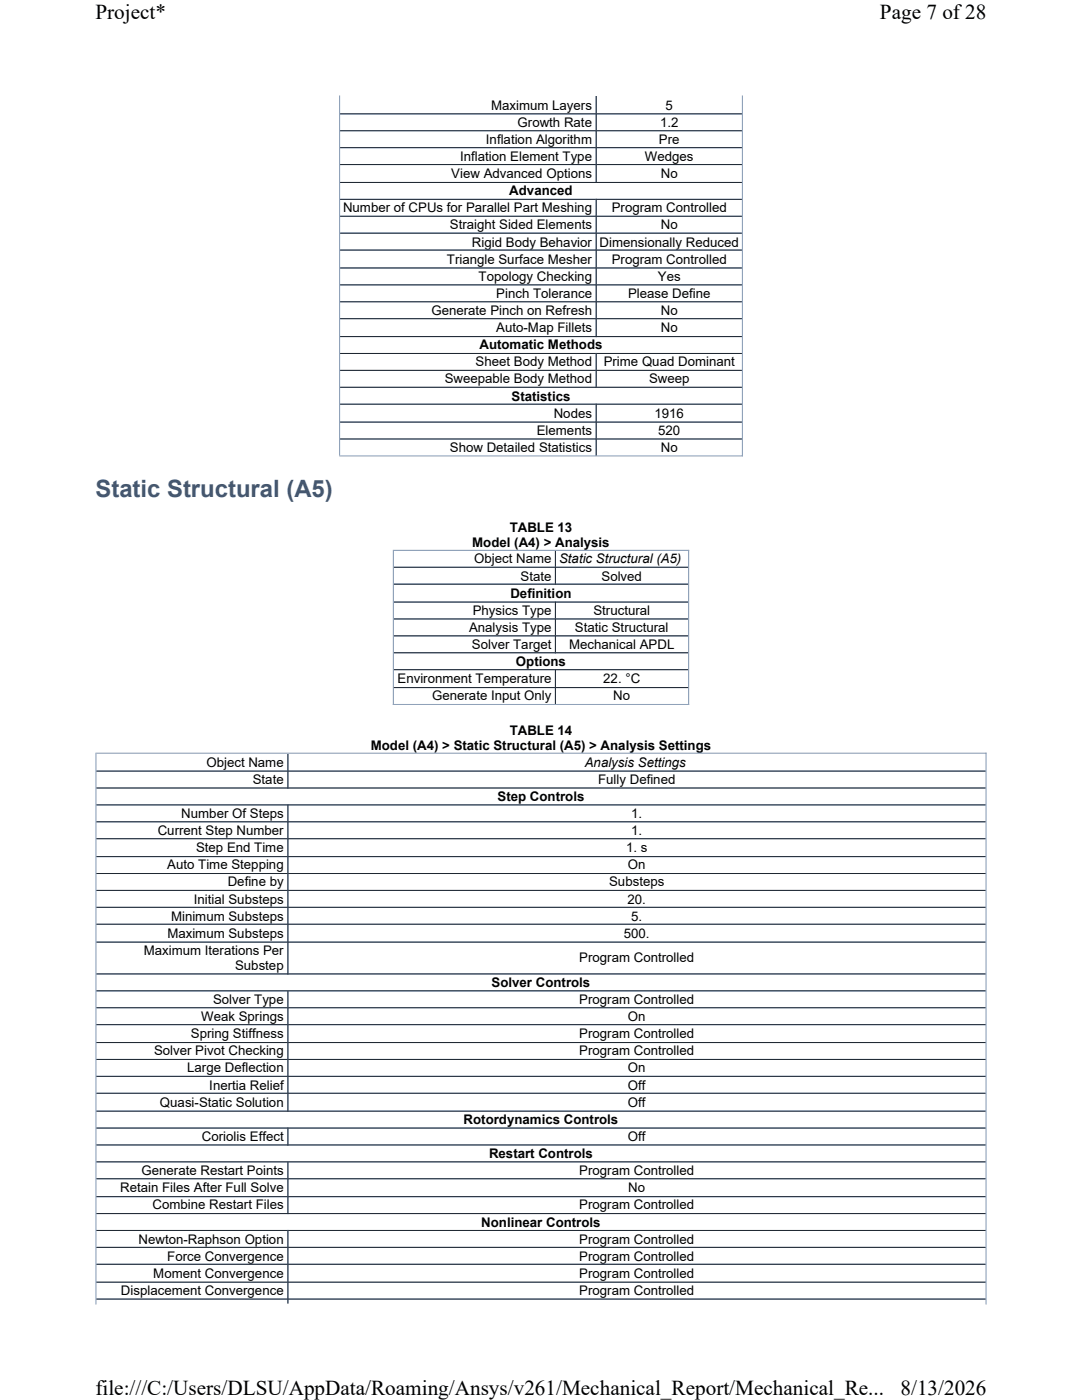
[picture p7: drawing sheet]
<svg xmlns="http://www.w3.org/2000/svg" width="216mm" height="279mm" viewBox="0 0 216 279" stroke-linecap="round" stroke-linejoin="round" font-family="sans-serif">
<defs><g id="words">
<text font-size="4.8" fill="#3b577d" x="19" y="99.1">Static Structural (A5)</text>
<g font-size="4.2">
<text x="19" y="3.8">Project*</text>
<text x="175.6" y="3.8">Page 7 of28</text>
<text x="19" y="278.5">file:///C:/Users/DLSU/AppData/Roaming/Ansys/v261/Mechanical_Report/Mechanical_Re...</text>
<text x="179.7" y="278.5">8/13/2026</text>
</g>
<g font-size="2.6">
<text x="98" y="21.9">Maximum Layers</text>
<text x="132.8" y="21.9">5</text>
<text x="97" y="28.7">Inflation Algorithm</text>
<text x="103.3" y="25.3">Growth Rate</text>
<text x="131.5" y="28.7">Pre</text>
<text x="131.7" y="25.3">1.2</text>
<text x="90.1" y="35.5">View Advanced Options</text>
<text x="91.8" y="32.1">Inflation Element Type</text>
<text x="128.7" y="32.1">Wedges</text>
<text x="131.9" y="35.5">No</text>
<text x="101.6" y="39">Advanced</text>
<text x="68.5" y="42.4">Number of CPUs for Parallel Part Meshing</text>
<text x="89.8" y="45.8">Straight Sided Elements</text>
<text x="122.1" y="42.4">Program Controlled</text>
<text x="131.9" y="45.8">No</text>
<text x="89.2" y="52.6">Triangle Surface Mesher</text>
<text x="94.2" y="49.2">Rigid Body Behavior</text>
<text x="119.7" y="49.2">Dimensionally Reduced</text>
<text x="122.1" y="52.6">Program Controlled</text>
<text x="95.5" y="56">Topology Checking</text>
<text x="99" y="59.4">Pinch Tolerance</text>
<text x="125.3" y="59.4">Please Define</text>
<text x="131.3" y="56">Yes</text>
<text x="86.1" y="62.9">Generate Pinch on Refresh</text>
<text x="131.9" y="62.9">No</text>
<text x="95.7" y="69.7">Automatic Methods</text>
<text x="99" y="66.3">Auto-Map Fillets</text>
<text x="131.9" y="66.3">No</text>
<text x="88.7" y="76.5">Sweepable Body Method</text>
<text x="94.9" y="73.1">Sheet Body Method</text>
<text x="120.5" y="73.1">Prime Quad Dominant</text>
<text x="129.5" y="76.5">Sweep</text>
<text x="102.1" y="79.9">Statistics</text>
<text x="110.5" y="83.4">Nodes</text>
<text x="130.6" y="83.4">1916</text>
<text x="107.1" y="86.8">Elements</text>
<text x="131.3" y="86.8">520</text>
<text x="89.8" y="90.2">Show Detailed Statistics</text>
<text x="131.9" y="90.2">No</text>
<text x="101.7" y="106.2">TABLE 13</text>
<text x="94.2" y="109.2">Model (A4) &gt; Analysis</text>
<text x="94.6" y="112.4">Object Name</text>
<text x="111.6" y="112.4">Static Structural (A5)</text>
<text x="101.8" y="119.3">Definition</text>
<text x="103.9" y="115.9">State</text>
<text x="120" y="115.9">Solved</text>
<text x="94.3" y="122.7">Physics Type</text>
<text x="118.4" y="122.7">Structural</text>
<text x="93.6" y="126.1">Analysis Type</text>
<text x="94.2" y="129.5">Solver Target</text>
<text x="113.6" y="129.5">Mechanical APDL</text>
<text x="114.7" y="126.1">Static Structural</text>
<text x="79.3" y="136.4">Environment Temperature</text>
<text x="102.9" y="132.9">Options</text>
<text x="120.4" y="136.4">22. °C</text>
<text x="86.2" y="139.8">Generate Input Only</text>
<text x="122.4" y="139.8">No</text>
<text x="74" y="149.7">Model (A4) &gt; Static Structural (A5) &gt; Analysis Settings</text>
<text x="101.7" y="146.8">TABLE 14</text>
<text x="41.2" y="153">Object Name</text>
<text x="116.7" y="153">Analysis Settings</text>
<text x="50.4" y="156.4">State</text>
<text x="99.3" y="159.8">Step Controls</text>
<text x="119.3" y="156.4">Fully Defined</text>
<text x="31.5" y="166.7">Current Step Number</text>
<text x="36.2" y="163.3">Number Of Steps</text>
<text x="126" y="163.3">1.</text>
<text x="126" y="166.7">1.</text>
<text x="33.4" y="173.5">Auto Time Stepping</text>
<text x="39.1" y="170.1">Step End Time</text>
<text x="124.9" y="170.1">1. s</text>
<text x="125.3" y="173.5">On</text>
<text x="45.4" y="176.9">Define by</text>
<text x="121.5" y="176.9">Substeps</text>
<text x="34.1" y="183.7">Minimum Substeps</text>
<text x="38.7" y="180.3">Initial Substeps</text>
<text x="125.2" y="180.3">20.</text>
<text x="126" y="183.7">5.</text>
<text x="28.7" y="190.6">Maximum Iterations Per</text>
<text x="33.4" y="187.2">Maximum Substeps</text>
<text x="124.5" y="187.2">500.</text>
<text x="46.9" y="193.5">Substep</text>
<text x="98.1" y="197">Solver Controls</text>
<text x="115.6" y="192.1">Program Controlled</text>
<text x="40.2" y="203.8">Weak Springs</text>
<text x="42.5" y="200.4">Solver Type</text>
<text x="115.6" y="200.4">Program Controlled</text>
<text x="125.3" y="203.8">On</text>
<text x="38.1" y="207.2">Spring Stiffness</text>
<text x="115.6" y="207.2">Program Controlled</text>
<text x="30.7" y="210.6">Solver Pivot Checking</text>
<text x="37.4" y="214">Large Deflection</text>
<text x="115.6" y="210.6">Program Controlled</text>
<text x="125.3" y="214">On</text>
<text x="31.9" y="220.9">Quasi-Static Solution</text>
<text x="41.8" y="217.4">Inertia Relief</text>
<text x="125.3" y="217.4">Off</text>
<text x="125.3" y="220.9">Off</text>
<text x="40.3" y="227.7">Coriolis Effect</text>
<text x="92.5" y="224.3">Rotordynamics Controls</text>
<text x="125.3" y="227.7">Off</text>
<text x="97.6" y="231.1">Restart Controls</text>
<text x="24" y="237.9">Retain Files After Full Solve</text>
<text x="28.2" y="234.5">Generate Restart Points</text>
<text x="115.6" y="234.5">Program Controlled</text>
<text x="125.4" y="237.9">No</text>
<text x="30.5" y="241.4">Combine Restart Files</text>
<text x="96" y="244.8">Nonlinear Controls</text>
<text x="115.6" y="241.4">Program Controlled</text>
<text x="27.7" y="248.2">Newton-Raphson Option</text>
<text x="33.4" y="251.6">Force Convergence</text>
<text x="115.6" y="248.2">Program Controlled</text>
<text x="115.6" y="251.6">Program Controlled</text>
<text x="30.6" y="255">Moment Convergence</text>
<text x="115.6" y="255">Program Controlled</text>
<text x="24.1" y="258.4">Displacement Convergence</text>
<text x="115.6" y="258.4">Program Controlled</text>
</g>
</g></defs>
<g fill="none" stroke="#7a99c0" stroke-width=".2">
<path d="M67.8 19.1v71.8M119 19.3v17.2M148.1 19.1v72M67.9 22.7h80.1M67.9 26.1h80.1M67.9 29.5h80.1M67.9 32.8h80.1M67.9 36.4h80.1M67.9 39.8h80.1M119 39.7v27.6M67.9 43.2h80.1M67.9 46.5h80.1"/>
<path d="M67.9 49.9h80.1M67.9 53.5h80.1M67.9 56.9h80.1M67.9 60.2h80.1M67.9 63.6h80.1M67.9 67.2h80.1M67.9 70.5h80.1M67.9 73.9h80.1M67.9 77.3h80.1M119 70.4v7M67.7 91h80.5M67.9 80.7h80.1"/>
<path d="M67.9 84.2h80.1M67.9 87.6h80.1M119 80.6v10.3M78.5 109.7v31M78.6 109.8h58.9M78.6 113.2h58.7M78.6 116.6h58.7M110.8 109.9v6.8M137.4 109.7v31M78.6 120.2h58.7M78.6 123.5h58.7M78.6 126.9h58.7"/>
<path d="M78.6 130.3h58.7M78.6 133.6h58.7M78.6 137.2h58.7M110.8 120.1v10.3M110.8 133.5v7M19.1 150.2v110.2M19.2 150.3h177.6M19.3 153.9h177.3M19.3 157.3h177.3M57.4 150.5v6.9M78.4 140.6h59.1M196.8 150.2v110.2"/>
<path d="M19.3 160.6h177.3M19.3 164h177.3M19.3 167.4h177.3M19.3 171h177.3M19.3 174.3h177.3M19.3 177.7h177.3M57.4 160.5v34M19.3 197.7h177.3M19.3 181.1h177.3M19.3 184.4h177.3M19.3 188h177.3M19.3 194.4h177.3"/>
<path d="M57.4 197.6v24.3M19.3 201.1h177.3M19.3 204.5h177.3M19.3 208.1h177.3M19.3 211.4h177.3M19.3 214.8h177.3M19.3 218.2h177.3M19.3 225.1h177.3M19.3 231.9h177.3M19.3 221.8h177.3M19.3 228.5h177.3M19.3 235.2h177.3"/>
<path d="M19.3 238.8h177.3M57.4 225v3.6M57.4 231.8v10.5M19.3 245.6h177.3M19.3 242.2h177.3M19.3 248.9h177.3M19.3 252.3h177.3M19.3 255.9h177.3M19.3 259.3h177.3M57.4 245.5v14.6"/>
</g>
<g fill="none" stroke="#1e2630" stroke-width=".2">
<path d="M119 19.3v17.2M67.9 22.7h80.1M67.9 26.1h80.1M67.9 29.5h80.1M67.9 32.8h80.1M67.9 36.4h80.1M67.9 39.8h80.1M119 39.7v27.6M67.9 43.2h80.1M67.9 46.5h80.1M67.9 49.9h80.1M67.9 53.5h80.1"/>
<path d="M67.9 56.9h80.1M67.9 60.2h80.1M67.9 63.6h80.1M67.9 67.2h80.1M67.9 70.5h80.1M67.9 73.9h80.1M67.9 77.3h80.1M119 70.4v7M67.9 80.7h80.1M67.9 84.2h80.1M67.9 87.6h80.1M119 80.6v10.3"/>
<path d="M78.6 113.2h58.7M78.6 116.6h58.7M110.8 109.9v6.8M78.6 120.2h58.7M78.6 123.5h58.7M78.6 126.9h58.7M78.6 130.3h58.7M78.6 133.6h58.7M78.6 137.2h58.7M110.8 120.1v10.3M110.8 133.5v7M19.3 157.3h177.3"/>
<path d="M19.3 153.9h177.3M57.4 150.5v6.9M19.3 160.6h177.3M19.3 164h177.3M19.3 167.4h177.3M19.3 171h177.3M19.3 174.3h177.3M19.3 177.7h177.3M57.4 160.5v34M19.3 194.4h177.3M19.3 181.1h177.3M19.3 184.4h177.3"/>
<path d="M19.3 188h177.3M19.3 197.7h177.3M57.4 197.6v24.3M19.3 201.1h177.3M19.3 204.5h177.3M19.3 208.1h177.3M19.3 211.4h177.3M19.3 214.8h177.3M19.3 218.2h177.3M19.3 221.8h177.3M19.3 228.5h177.3M19.3 225.1h177.3"/>
<path d="M19.3 231.9h177.3M19.3 235.2h177.3M19.3 238.8h177.3M57.4 225v3.6M57.4 231.8v10.5M19.3 242.2h177.3M19.3 245.6h177.3M19.3 248.9h177.3M19.3 252.3h177.3M19.3 255.9h177.3M19.3 259.3h177.3M57.4 245.5v14.6"/>
</g>
<g fill="#fff">
<path d="M19 0h177.8v4.7h-177.8z" fill-rule="evenodd"/>
<path d="M19 274.7h177.8v4.7h-177.8z" fill-rule="evenodd"/>
</g>
<use href="#words"/>
</svg>
